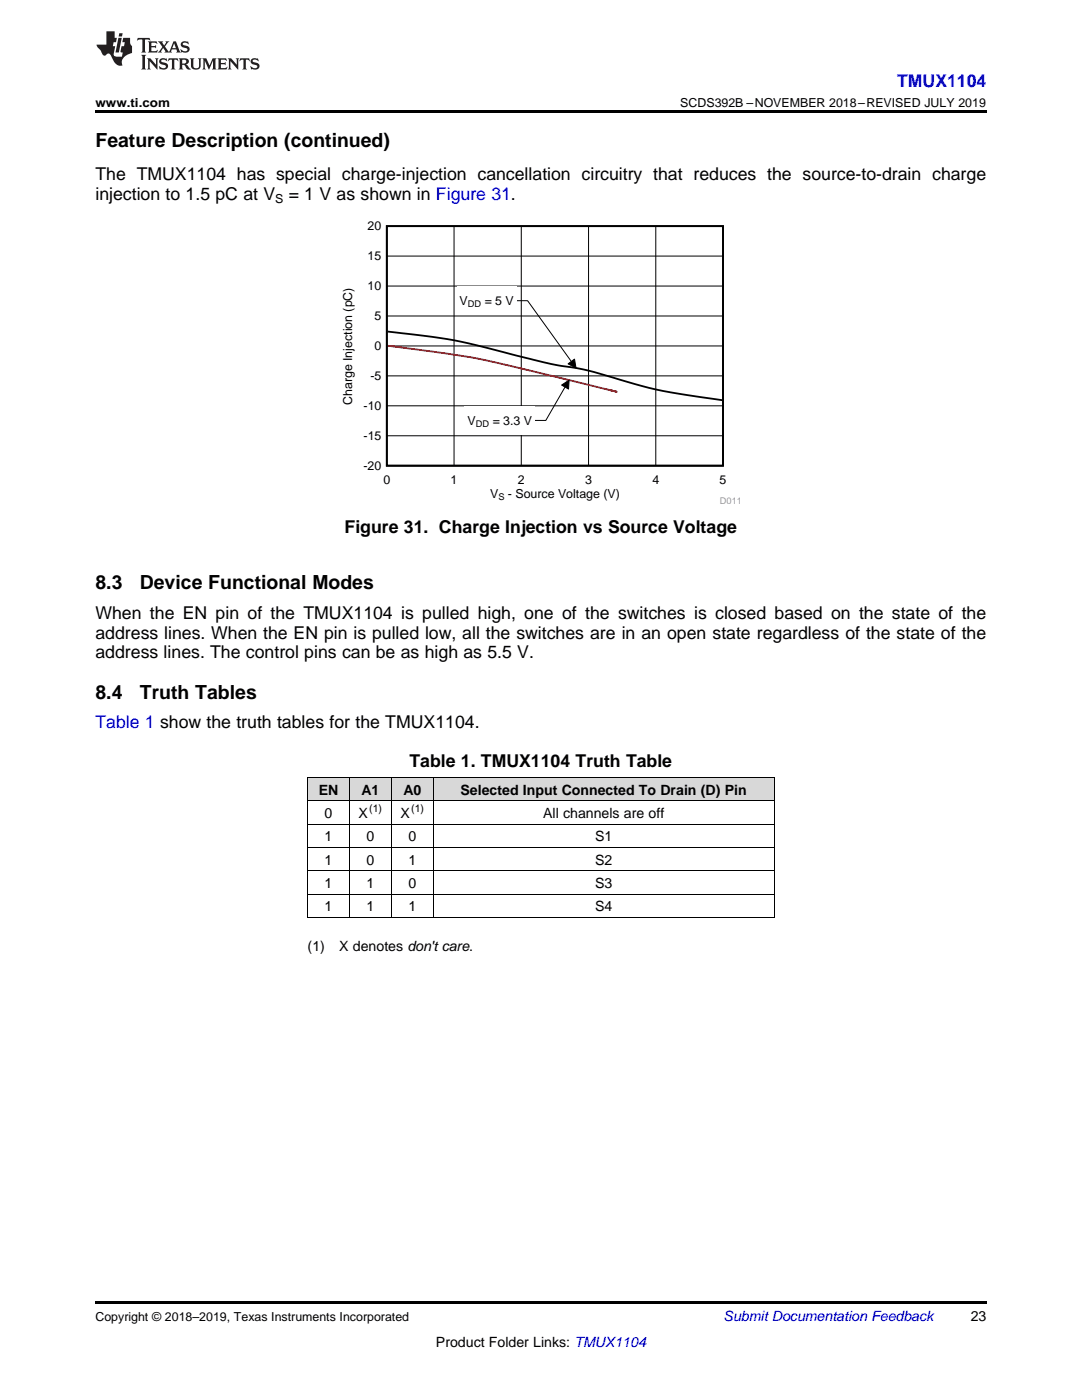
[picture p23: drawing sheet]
<svg xmlns="http://www.w3.org/2000/svg" width="216mm" height="279mm" viewBox="0 0 216 279" stroke-linecap="round" stroke-linejoin="round" font-family="sans-serif">
<defs><g id="words">
<g font-size="3.9">
<text x="19" y="29.3">Feature Description (continued)</text>
<text x="19" y="117.6">8.3</text>
<text x="27.9" y="117.6">Device Functional Modes</text>
<text x="19" y="139.4">8.4</text>
<text x="27.9" y="139.4">Truth Tables</text>
</g>
<g font-size="3.5" fill="#00f">
<text x="179" y="17.3">TMUX1104</text>
<text x="19" y="145.4">Table 1 show the truth tables for the TMUX1104.</text>
</g>
<g font-size="3.5">
<text x="19" y="36">The TMUX1104 has special charge-injection cancellation circuitry that reduces the source-to-drain charge</text>
<text x="19" y="39.9">injection to 1.5 pC at V</text>
<text x="57.6" y="39.9">= 1 V as shown in Figure 31.</text>
<text x="68.8" y="106.4">Figure 31. Charge Injection vs Source Voltage</text>
<text x="19" y="123.6">When the EN pin of the TMUX1104 is pulled high, one of the switches is closed based on the state of the</text>
<text x="19" y="127.5">address lines. When the EN pin is pulled low, all the switches are in an open state regardless of the state of the</text>
<text x="19" y="131.3">address lines. The control pins can be as high as 5.5 V.</text>
<text x="81.7" y="153.1">Table 1. TMUX1104 Truth Table</text>
</g>
<g font-size="2.8">
<text x="63.6" y="158.6">EN</text>
<text x="72.1" y="158.6">A1</text>
<text x="80.5" y="158.6">A0</text>
<text x="91.9" y="158.6">Selected Input Connected To Drain (D) Pin</text>
<text x="64.8" y="163.3">0</text>
<text x="64.8" y="167.9">1</text>
<text x="71.5" y="163.3">X</text>
<text x="73.1" y="167.9">0</text>
<text x="79.9" y="163.3">X</text>
<text x="81.5" y="167.9">0</text>
<text x="108.4" y="163.3">All channels are off</text>
<text x="118.7" y="167.9">S1</text>
<text x="64.8" y="172.6">1</text>
<text x="73.1" y="172.6">0</text>
<text x="81.5" y="172.6">1</text>
<text x="118.7" y="172.6">S2</text>
<text x="64.8" y="177.2">1</text>
<text x="73.1" y="177.2">1</text>
<text x="81.5" y="177.2">0</text>
<text x="118.7" y="177.2">S3</text>
<text x="64.8" y="181.9">1</text>
<text x="73.1" y="181.9">1</text>
<text x="81.5" y="181.9">1</text>
<text x="118.7" y="181.9">S4</text>
<text x="61.4" y="189.8">(1)</text>
<text x="67.7" y="189.8">X denotes don't care.</text>
<text x="193.7" y="263.6">23</text>
<text x="87" y="268.9">Product Folder Links: TMUX1104</text>
</g>
<text font-size="2.8" fill="#0000c8" x="144.4" y="263.6">Submit Documentation Feedback</text>
<g font-size="2.5">
<text x="19" y="21.4">www.ti.com</text>
<text x="135.7" y="21.4">SCDS392B –NOVEMBER 2018–REVISED JULY 2019</text>
<text x="54.9" y="40.6">S</text>
<text x="73.4" y="45.9">20</text>
<text x="73.4" y="51.9">15</text>
<text x="73.4" y="57.9">10</text>
<text x="74.7" y="63.9">5</text>
<text x="91.7" y="60.9">V</text>
<text x="96.7" y="60.9">= 5 V</text>
<text x="74.7" y="69.9">0</text>
<text x="73.9" y="75.8">-5</text>
<text x="70.3" y="80.8" transform="rotate(-90 70.3 80.8)">Charge Injection (pC)</text>
<text x="72.5" y="81.8">-10</text>
<text x="72.5" y="87.8">-15</text>
<text x="93.3" y="84.7">V</text>
<text x="98.3" y="84.7">= 3.3 V</text>
<text x="72.5" y="93.8">-20</text>
<text x="76.5" y="96.6">0</text>
<text x="89.9" y="96.6">1</text>
<text x="97.8" y="99.4">V</text>
<text x="101.4" y="99.4">- Source Voltage (V)</text>
<text x="103.3" y="96.6">2</text>
<text x="116.8" y="96.6">3</text>
<text x="130.2" y="96.6">4</text>
<text x="143.6" y="96.6">5</text>
<text x="19" y="263.6">Copyright © 2018–2019, Texas Instruments Incorporated</text>
</g>
<g font-size="2.1">
<text x="73.7" y="162.1">(1)</text>
<text x="82.1" y="162.1">(1)</text>
</g>
<g font-size="1.8">
<text x="93.4" y="61.3">DD</text>
<text x="94.9" y="85.2">DD</text>
<text x="99.4" y="99.8">S</text>
</g>
<text font-size="1.8" fill="#999" x="143.7" y="100.5">D011</text>
</g></defs>
<g fill="#d8d8d8">
<path d="M61.4 155.2h8.3v4.7h-8.3z"/>
<path d="M69.7 155.2h8.4v4.7h-8.4z"/>
<path d="M78.1 155.2h8.4v4.7h-8.4z"/>
<path d="M86.5 155.2h68v4.7h-68z"/>
</g>
<path d="M61.4 183.1l.1 .1zM78 183.1l.1 .1zM86.4 183.1l.1 .1zM154.4 183.1l.1 .1zM19 259.7h177.8v.5h-177.8z" fill="#000"/>
<path d="M61.4 159.8h93.1M61.4 155.2h93.1M61.4 155.2v28M69.7 155.2v28M78.1 155.2v28M86.4 155.2v28M154.5 155.2v28M61.4 178.5h93.1M61.4 173.8h93.1M61.4 169.1h93.1M61.4 164.5h93.1M61.4 183.1h93.1" fill="none" stroke="#000" stroke-width=".2"/>
<path d="M67.9 44.2h79.9v56.3h-79.9z" fill-rule="evenodd" fill="#fff"/>
<path d="M77.2 45.1h67.1v47.8h-67.1zM77.4 66.2a120.8 120.8 0 0 1 25.6 4.7 98.4 98.4 0 0 0 13.5 2.8l3.2 .9a111.3 111.3 0 0 0 24.4 5.3" fill="none" stroke="#000" stroke-width=".36"/>
<g fill="none" stroke="#000" stroke-width=".2">
<path d="M77.2 57.1h67.1M77.2 51.1h67.1M90.6 45.1v47.8M104 45.1v47.8M117.4 45.1v47.8M130.9 45.1v47.8M77.2 75h67.1M77.2 69h67.1M77.2 63.1h67.1M103.1 60h2.2l8.7 12.1M113.4 72.6l1.2-.9 .3 1.7zM77.2 87h67.1"/>
<path d="M77.2 81h67.1"/>
</g>
<path d="M77.4 69l1.7 .2a178.1 178.1 0 0 1 29.2 5.4l14.8 3.6-1.6-.4" fill="none" stroke="#f00" stroke-width=".36"/>
<path d="M113.4 72.6l1.2-.9 .3 1.7z" fill="#000"/>
<path d="M91.2 57.2h11.9v5.6h-11.9z" fill-rule="evenodd" fill="#fff"/>
<path d="M112.1 76.8l1.5-.9-.2 1.7z" fill="#000"/>
<path d="M112.1 76.8l1.5-.9-.2 1.7zM112.7 77.2l-3.8 6.7h-2.2" fill="none" stroke="#000" stroke-width=".2"/>
<path d="M92.8 81.1h13.9v5.6h-13.9z" fill-rule="evenodd" fill="#fff"/>
<path d="M19 22h177.8v.5h-177.8z" fill="#000"/>
<g fill="#231f20">
<path d="M27.5 7.6l-.1 .5 .4-.2h.6v.1v2.1l-.2 .4h1l-.3-.4v-2.1l.1-.1h.5l.5 .2-.2-.5zM29.5 8.3l.2 .3v1.5l-.2 .4h1.8l.2-.6a1.04 1.04 0 0 1-1.3 .2v-.7h.6l.3 .2v-.6l-.3 .2h-.6v-.6l.8-.1 .4 .3-.2-.5zM31.5 8.3l.9 1.1-.9 1.1h.8l-.2-.2 .5-.7 .4 .7-.2 .2h1.5l-.1-.2 .1-.4h.9l.1 .4-.2 .2h1l-.3-.3-.7-1.9h-.5l-.9 2-.8-1 .9-1h-.8l.1 .3-.3 .5-.4-.6 .2-.2zM34.7 8.6l.4 1h-.7zM36.3 8.4a.63 .63 0 0 0-.2 .7 .63 .63 0 0 0 .6 .4l.6 .2 .1 .2a.75 .75 0 0 1-.7 .4 .75 .75 0 0 1-.6-.5l.1 .7 .1-.1a1.11 1.11 0 0 0 1.5-.6 1.13 1.13 0 0 0-1.2-.8l-.1-.4a1.04 1.04 0 0 1 1.2 .2l-.2-.5-.1 .1-.5-.2zM28.2 10.9l.2 .4v2.2l-.2 .4h1l-.3-.4v-2.2l.3-.4zM29.3 11.6l.3 .4v1.5l-.3 .4h.8l-.2-.4v-1.3l1.5 1.7v-1.9l.2-.4h-.7l.2 .4v.9l-1.1-1.3zM32 11.8a.62 .62 0 0 0-.2 .7 .62 .62 0 0 0 .6 .4l.6 .1 .1 .3a.76 .76 0 0 1-.7 .3 .76 .76 0 0 1-.6-.4l.1 .7 .1-.1a1.11 1.11 0 0 0 1.5-.6 1.13 1.13 0 0 0-1.2-.8l-.1-.4a1.04 1.04 0 0 1 1.2 .2l-.2-.6-.1 .1-.5-.1zM33.7 11.6l-.2 .6a.61 .61 0 0 1 .8-.3v1.6l-.2 .4h.9l-.2-.4v-1.6a.63 .63 0 0 1 .8 .3l-.2-.6zM35.6 11.6l.3 .4v1.5l-.3 .4h1l-.2-.2v-.8l.5 .2a.76 .76 0 0 0 1.2 .7l-1-1a.58 .58 0 0 0 .6-.5 .58 .58 0 0 0-.5-.6zM36.4 11.9h.1a.45 .45 0 0 1 .5 .1 .45 .45 0 0 1 .1 .5l-.7 .2zM37.9 11.6l.2 .2a2.17 2.17 0 0 0 .3 1.9 .99 .99 0 0 0 1.6-.6v-1.1l.2-.4h-.7l.2 .2a1.92 1.92 0 0 1-.2 1.8 .6 .6 0 0 1-.9-.5v-1.1l.2-.4zM40.4 11.6l.2 .4v1.5l-.2 .4h.7l-.2-.4v-1.4l.8 1.8 .8-1.8v1.4l-.2 .4h.9l-.2-.4v-1.5l.2-.4h-.8l-.6 1.5-.6-1.5zM43.4 11.6l.2 .4v1.5l-.2 .4h1.8l.2-.6a1.04 1.04 0 0 1-1.3 .1v-.6h.5l.4 .2v-.6l-.4 .2h-.5v-.7h.8l.3 .3-.1-.6zM45.5 11.6l.2 .4v1.5l-.2 .4h.7l-.2-.4v-1.3l1.5 1.7v-1.9l.2-.4h-.7l.2 .4v.9l-1.1-1.3zM47.9 11.6l-.1 .6a.61 .61 0 0 1 .8-.3v1.6l-.3 .4h1l-.3-.4 .1-1.6a.63 .63 0 0 1 .7 .3l-.1-.6zM50.2 11.8a.62 .62 0 0 0-.2 .7 .62 .62 0 0 0 .6 .4l.6 .1 .2 .3a.76 .76 0 0 1-.8 .3 .76 .76 0 0 1-.6-.4l.1 .7 .2-.1a1.11 1.11 0 0 0 1.5-.6 1.13 1.13 0 0 0-1.3-.8l-.1-.4a1.04 1.04 0 0 1 1.2 .2l-.1-.6-.2 .1-.5-.1z"/>
<path d="M21.2 6.3v2.6h-1.9l.1 .4 .7 .9a.91 .91 0 0 0 1 .8 .56 .56 0 0 1 .5-.3 .56 .56 0 0 1 .5 .3l.4 .8a1.53 1.53 0 0 0 1.9 1.2 1.54 1.54 0 0 1 1-2.1l.9-.3v-1.4a1.52 1.52 0 0 1-.3-1.6h-1.4l-.2 .8h.5l-.2 .8h-.4l-.2 1v.2l.4 .1-.2 .8a1.93 1.93 0 0 1-1.6-.3l.3-1.8h-.5l.2-.8h.4l.2-.8h-.4v-1.3zM23.6 7.6l-.6 2.9h.7l.6-2.9zM23.8 6.6l-.1 .7h.6l.2-.7z"/>
</g>
<use href="#words"/>
</svg>
